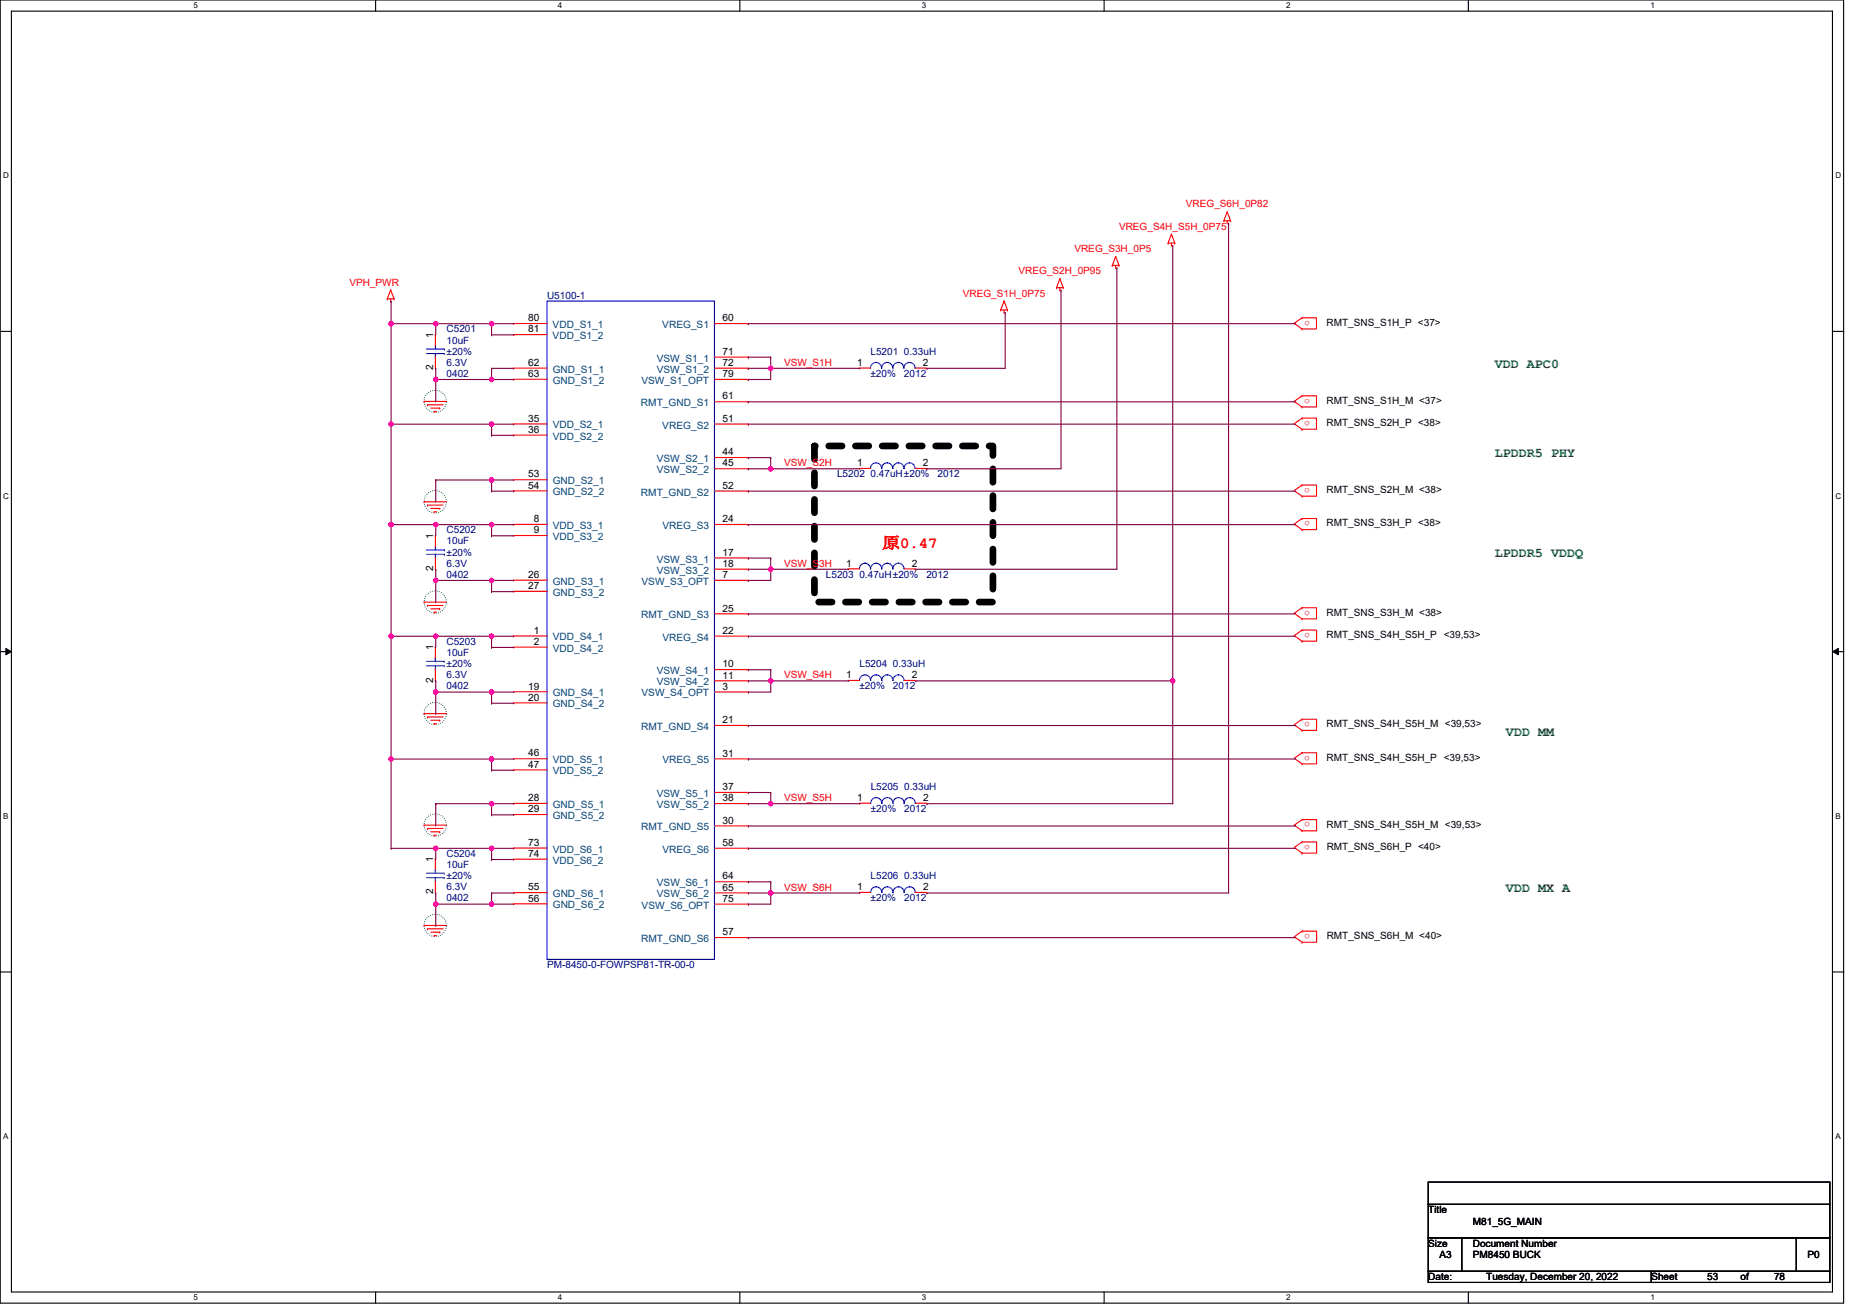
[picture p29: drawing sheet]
<svg xmlns="http://www.w3.org/2000/svg" width="297mm" height="210mm" viewBox="0 0 297 210" stroke-linecap="round" stroke-linejoin="round" font-family="sans-serif">
<defs><g id="words">
<text font-size="2.5" fill="#f00" x="140.6" y="87.5">原0.47</text>
<g font-size="2.1" fill="#008000">
<text x="238.3" y="58.7">VDD APC0</text>
<text x="238.3" y="72.9">LPDDR5 PHY</text>
<text x="238.3" y="88.9">LPDDR5 VDDQ</text>
<text x="240.1" y="117.4">VDD MM</text>
<text x="240.1" y="142.3">VDD MX A</text>
</g>
<g font-size="1.6" fill="#f00">
<text x="189.1" y="33.1">VREG_S6H_0P82</text>
<text x="171.3" y="40.2">VREG_S3H_0P5</text>
<text x="178.4" y="36.6">VREG_S4H_S5H_0P75</text>
<text x="55.7" y="45.5">VPH_PWR</text>
<text x="153.5" y="47.3">VREG_S1H_0P75</text>
<text x="162.4" y="43.8">VREG_S2H_0P95</text>
<text x="208.8" y="51.1" transform="rotate(180 208.8 51.1)">o</text>
<text x="125" y="58.4">VSW_S1H</text>
<text x="208.8" y="63.6" transform="rotate(180 208.8 63.6)">o</text>
<text x="208.8" y="67.1" transform="rotate(180 208.8 67.1)">o</text>
<text x="125" y="74.4">VSW_S2H</text>
<text x="208.8" y="77.8" transform="rotate(180 208.8 77.8)">o</text>
<text x="208.8" y="83.2" transform="rotate(180 208.8 83.2)">o</text>
<text x="125" y="90.4">VSW_S3H</text>
<text x="208.8" y="97.4" transform="rotate(180 208.8 97.4)">o</text>
<text x="208.8" y="100.9" transform="rotate(180 208.8 100.9)">o</text>
<text x="125" y="108.2">VSW_S4H</text>
<text x="208.8" y="115.2" transform="rotate(180 208.8 115.2)">o</text>
<text x="208.9" y="120.5" transform="rotate(180 208.9 120.5)">o</text>
<text x="125" y="127.8">VSW_S5H</text>
<text x="208.9" y="131.2" transform="rotate(180 208.9 131.2)">o</text>
<text x="208.9" y="134.7" transform="rotate(180 208.9 134.7)">o</text>
<text x="125" y="142">VSW_S6H</text>
<text x="208.9" y="149" transform="rotate(180 208.9 149)">o</text>
</g>
<g font-size="1.6" fill="#000080">
<text x="87.2" y="47.7">U5100-1</text>
<text x="71.2" y="53">C5201</text>
<text x="71.2" y="54.8">10uF</text>
<text x="71.2" y="58.4">6.3V</text>
<text x="71.2" y="56.6">±20%</text>
<text x="138.8" y="56.6">L5201 0.33uH</text>
<text x="71.2" y="60.1">0402</text>
<text x="138.8" y="60.1">±20%</text>
<text x="144.1" y="60.1">2012</text>
<text x="133.5" y="76.1">L5202 0.47uH±20%</text>
<text x="149.5" y="76.1">2012</text>
<text x="71.2" y="85.1">C5202</text>
<text x="71.2" y="86.8">10uF</text>
<text x="71.2" y="88.6">±20%</text>
<text x="71.2" y="92.2">0402</text>
<text x="71.2" y="90.4">6.3V</text>
<text x="131.7" y="92.2">L5203 0.47uH±20%</text>
<text x="147.7" y="92.2">2012</text>
<text x="71.2" y="102.8">C5203</text>
<text x="71.2" y="104.6">10uF</text>
<text x="71.2" y="106.4">±20%</text>
<text x="137" y="106.4">L5204 0.33uH</text>
<text x="71.2" y="109.9">0402</text>
<text x="71.2" y="108.2">6.3V</text>
<text x="137" y="110">±20%</text>
<text x="142.4" y="110">2012</text>
<text x="138.8" y="126">L5205 0.33uH</text>
<text x="138.8" y="129.5">±20%</text>
<text x="144.2" y="129.5">2012</text>
<text x="71.2" y="136.6">C5204</text>
<text x="71.2" y="138.4">10uF</text>
<text x="71.2" y="143.7">0402</text>
<text x="71.2" y="142">6.3V</text>
<text x="71.2" y="140.2">±20%</text>
<text x="138.8" y="140.2">L5206 0.33uH</text>
<text x="138.8" y="143.8">±20%</text>
<text x="144.2" y="143.8">2012</text>
<text x="87.2" y="154.5">PM-8450-0-FOWPSP81-TR-00-0</text>
</g>
<g font-size="1.6">
<text x="69.1" y="53.9" transform="rotate(-90 69.1 53.9)">1</text>
<text x="84.2" y="51.2">80</text>
<text x="84.2" y="53">81</text>
<text x="115.2" y="51.3">60</text>
<text x="211.5" y="51.9">RMT_SNS_S1H_P &lt;37&gt;</text>
<text x="69.1" y="59.1" transform="rotate(-90 69.1 59.1)">2</text>
<text x="84.2" y="58.4">62</text>
<text x="115.2" y="56.6">71</text>
<text x="115.2" y="58.4">72</text>
<text x="136.7" y="58.3">1</text>
<text x="147.2" y="58.3">2</text>
<text x="84.2" y="60.1">63</text>
<text x="115.2" y="60.2">79</text>
<text x="115.2" y="63.7">61</text>
<text x="211.5" y="64.4">RMT_SNS_S1H_M &lt;37&gt;</text>
<text x="84.2" y="67.3">35</text>
<text x="84.2" y="69">36</text>
<text x="115.2" y="67.3">51</text>
<text x="211.5" y="68">RMT_SNS_S2H_P &lt;38&gt;</text>
<text x="84.2" y="76.2">53</text>
<text x="84.2" y="77.9">54</text>
<text x="115.2" y="72.6">44</text>
<text x="115.2" y="74.4">45</text>
<text x="115.2" y="78">52</text>
<text x="136.7" y="74.4">1</text>
<text x="147.2" y="74.4">2</text>
<text x="85.1" y="83.3">8</text>
<text x="115.2" y="83.3">24</text>
<text x="211.5" y="78.6">RMT_SNS_S2H_M &lt;38&gt;</text>
<text x="211.5" y="84">RMT_SNS_S3H_P &lt;38&gt;</text>
<text x="69.1" y="85.9" transform="rotate(-90 69.1 85.9)">1</text>
<text x="85.1" y="85.1">9</text>
<text x="115.2" y="88.6">17</text>
<text x="69.1" y="91.1" transform="rotate(-90 69.1 91.1)">2</text>
<text x="84.2" y="92.2">26</text>
<text x="84.2" y="94">27</text>
<text x="115.2" y="90.4">18</text>
<text x="115.2" y="92.2">7</text>
<text x="134.9" y="90.4">1</text>
<text x="145.4" y="90.4">2</text>
<text x="85.1" y="101.1">1</text>
<text x="115.2" y="97.5">25</text>
<text x="115.2" y="101.1">22</text>
<text x="211.5" y="98.2">RMT_SNS_S3H_M &lt;38&gt;</text>
<text x="211.5" y="101.7">RMT_SNS_S4H_S5H_P &lt;39,53&gt;</text>
<text x="69.1" y="103.7" transform="rotate(-90 69.1 103.7)">1</text>
<text x="85.1" y="102.9">2</text>
<text x="115.2" y="106.4">10</text>
<text x="69.1" y="108.9" transform="rotate(-90 69.1 108.9)">2</text>
<text x="84.2" y="110">19</text>
<text x="84.2" y="111.8">20</text>
<text x="115.2" y="108.2">11</text>
<text x="115.2" y="110">3</text>
<text x="134.9" y="108.2">1</text>
<text x="145.4" y="108.2">2</text>
<text x="115.2" y="115.3">21</text>
<text x="211.5" y="116">RMT_SNS_S4H_S5H_M &lt;39,53&gt;</text>
<text x="84.2" y="120.7">46</text>
<text x="84.2" y="122.4">47</text>
<text x="115.2" y="120.7">31</text>
<text x="211.5" y="121.3">RMT_SNS_S4H_S5H_P &lt;39,53&gt;</text>
<text x="84.2" y="127.8">28</text>
<text x="84.2" y="129.6">29</text>
<text x="115.2" y="126">37</text>
<text x="115.2" y="127.8">38</text>
<text x="115.2" y="131.4">30</text>
<text x="136.7" y="127.7">1</text>
<text x="147.2" y="127.7">2</text>
<text x="211.5" y="132">RMT_SNS_S4H_S5H_M &lt;39,53&gt;</text>
<text x="69.1" y="137.5" transform="rotate(-90 69.1 137.5)">1</text>
<text x="84.2" y="134.9">73</text>
<text x="84.2" y="136.7">74</text>
<text x="115.2" y="134.9">58</text>
<text x="211.5" y="135.5">RMT_SNS_S6H_P &lt;40&gt;</text>
<text x="69.1" y="142.7" transform="rotate(-90 69.1 142.7)">2</text>
<text x="84.2" y="142">55</text>
<text x="84.2" y="143.8">56</text>
<text x="115.2" y="140.3">64</text>
<text x="115.2" y="142.1">65</text>
<text x="115.2" y="143.8">75</text>
<text x="136.7" y="142">1</text>
<text x="147.2" y="142">2</text>
<text x="115.2" y="149.2">57</text>
<text x="211.5" y="149.8">RMT_SNS_S6H_M &lt;40&gt;</text>
<text x="227.7" y="193.5">Title</text>
<text x="234.8" y="195.3">M81_5G_MAIN</text>
<text x="227.7" y="198.9">Size</text>
<text x="229.5" y="200.7">A3</text>
<text x="234.8" y="198.9">Document Number</text>
<text x="234.8" y="200.7">PM8450 BUCK</text>
<text x="288.2" y="200.7">P0</text>
<text x="227.7" y="204.2">Date:</text>
<text x="237" y="204.2">Tuesday, December 20, 2022</text>
<text x="263.3" y="204.2">Sheet</text>
<text x="272.2" y="204.2">53</text>
<text x="277.5" y="204.2">of</text>
<text x="282.9" y="204.2">78</text>
</g>
<g font-size="1.6" fill="#004080">
<text x="88.1" y="52.3">VDD_S1_1</text>
<text x="105.6" y="52.3">VREG_S1</text>
<text x="88.1" y="54.1">VDD_S1_2</text>
<text x="88.1" y="59.4">GND_S1_1</text>
<text x="104.7" y="57.7">VSW_S1_1</text>
<text x="104.7" y="59.5">VSW_S1_2</text>
<text x="88.1" y="61.2">GND_S1_2</text>
<text x="102.2" y="64.8">RMT_GND_S1</text>
<text x="102.3" y="61.2">VSW_S1_OPT</text>
<text x="88.1" y="68.3">VDD_S2_1</text>
<text x="88.1" y="70.1">VDD_S2_2</text>
<text x="105.6" y="68.4">VREG_S2</text>
<text x="88.1" y="77.2">GND_S2_1</text>
<text x="104.7" y="73.7">VSW_S2_1</text>
<text x="104.7" y="75.5">VSW_S2_2</text>
<text x="88.1" y="79">GND_S2_2</text>
<text x="102.2" y="79">RMT_GND_S2</text>
<text x="88.1" y="84.4">VDD_S3_1</text>
<text x="88.1" y="86.1">VDD_S3_2</text>
<text x="104.7" y="89.7">VSW_S3_1</text>
<text x="105.6" y="84.4">VREG_S3</text>
<text x="88.1" y="93.3">GND_S3_1</text>
<text x="88.1" y="95">GND_S3_2</text>
<text x="102.3" y="93.3">VSW_S3_OPT</text>
<text x="104.7" y="91.5">VSW_S3_2</text>
<text x="102.2" y="98.6">RMT_GND_S3</text>
<text x="88.1" y="102.2">VDD_S4_1</text>
<text x="88.1" y="103.9">VDD_S4_2</text>
<text x="104.7" y="107.5">VSW_S4_1</text>
<text x="105.6" y="102.2">VREG_S4</text>
<text x="88.1" y="111.1">GND_S4_1</text>
<text x="88.1" y="112.8">GND_S4_2</text>
<text x="102.3" y="111.1">VSW_S4_OPT</text>
<text x="104.7" y="109.3">VSW_S4_2</text>
<text x="102.2" y="116.4">RMT_GND_S4</text>
<text x="88.1" y="121.7">VDD_S5_1</text>
<text x="88.1" y="123.5">VDD_S5_2</text>
<text x="105.6" y="121.8">VREG_S5</text>
<text x="88.1" y="128.9">GND_S5_1</text>
<text x="88.1" y="130.6">GND_S5_2</text>
<text x="104.7" y="127.1">VSW_S5_1</text>
<text x="104.7" y="128.9">VSW_S5_2</text>
<text x="88.1" y="136">VDD_S6_1</text>
<text x="88.1" y="137.8">VDD_S6_2</text>
<text x="102.2" y="132.5">RMT_GND_S5</text>
<text x="105.6" y="136">VREG_S6</text>
<text x="88.1" y="143.1">GND_S6_1</text>
<text x="104.7" y="141.4">VSW_S6_1</text>
<text x="104.7" y="143.1">VSW_S6_2</text>
<text x="88.1" y="144.9">GND_S6_2</text>
<text x="102.3" y="144.9">VSW_S6_OPT</text>
<text x="102.2" y="150.3">RMT_GND_S6</text>
</g>
<g font-size="1.3">
<text x="30.9" y="1.3">5</text>
<text x="88.9" y="1.3">4</text>
<text x="147" y="1.3">3</text>
<text x="205.1" y="1.3">2</text>
<text x="263.2" y="1.3">1</text>
<text x=".5" y="28.5">D</text>
<text x="292.6" y="28.5">D</text>
<text x=".5" y="79.5">C</text>
<text x="292.7" y="79.5">C</text>
<text x=".5" y="130.6">B</text>
<text x="292.7" y="130.6">B</text>
<text x=".5" y="181.7">A</text>
<text x="292.7" y="181.7">A</text>
<text x="30.9" y="207.4">5</text>
<text x="88.9" y="207.4">4</text>
<text x="147" y="207.4">3</text>
<text x="205.1" y="207.4">2</text>
<text x="263.2" y="207.4">1</text>
</g>
</g></defs>
<path d="M0 0h293.9v207.9h-293.9zM1.8 1.8h290.4v204.3h-290.4z" fill="none" stroke="#000" stroke-width=".18"/>
<g fill="#fff">
<path d="M30.9 .2h.7v1.4h-.7z"/>
<path d="M30.9 206.3h.7v1.4h-.7z"/>
</g>
<path d="M59.9 0v1.8M59.9 206.1v1.8" fill="none" stroke="#000" stroke-width=".18"/>
<g fill="#fff">
<path d="M88.9 .2h.7v1.4h-.7z"/>
<path d="M88.9 206.3h.7v1.4h-.7z"/>
</g>
<path d="M118 0v1.8M118 206.1v1.8" fill="none" stroke="#000" stroke-width=".18"/>
<g fill="#fff">
<path d="M147 .2h.7v1.4h-.7z"/>
<path d="M147 206.3h.7v1.4h-.7z"/>
</g>
<path d="M176 0v1.8M176 206.1v1.8" fill="none" stroke="#000" stroke-width=".18"/>
<g fill="#fff">
<path d="M205.1 .2h.7v1.4h-.7z"/>
<path d="M205.1 206.3h.7v1.4h-.7z"/>
</g>
<path d="M234.1 0v1.8M234.1 206.1v1.8" fill="none" stroke="#000" stroke-width=".18"/>
<g fill="#fff">
<path d="M263.2 .2h.7v1.4h-.7z"/>
<path d="M263.2 206.3h.7v1.4h-.7z"/>
<path d="M.5 27.3h.9v1.4h-.9z"/>
<path d="M292.6 27.3h1v1.4h-1z"/>
<path d="M.5 78.4h.9v1.4h-.9z"/>
<path d="M292.7 78.4h.9v1.4h-.9z"/>
</g>
<path d="M0 52.9h1.8M292.2 52.9h1.8" fill="none" stroke="#000" stroke-width=".18"/>
<g fill="#fff">
<path d="M.5 129.5h.8v1.4h-.8z"/>
<path d="M292.7 129.5h.8v1.4h-.8z"/>
</g>
<path d="M0 103.9h1.8M292.2 103.9h1.8" fill="none" stroke="#000" stroke-width=".18"/>
<path d="M.9 103.4l.9 .5-.9 .5zM292.2 103.9l.9-.5v1z" fill="#000"/>
<path d="M.9 103.4l.9 .5-.9 .5zM292.2 103.9l.9-.5v1z" fill="none" stroke="#000" stroke-width=".16"/>
<g fill="#fff">
<path d="M.5 180.6h.8v1.4h-.8z"/>
<path d="M292.7 180.6h.8v1.4h-.8z"/>
</g>
<g fill="none" stroke="#000" stroke-width=".18">
<path d="M0 155h1.8M292.2 155h1.8M227.7 188.5h64v3.6h-64zM227.7 192.1h64v5.3h-64zM227.7 197.4h5.3v5.4h-5.3zM227.7 197.4h5.4v5.4h-5.4zM227.7 188.5h64.1v3.6h-64.1zM227.7 192.1h64.1v5.3h-64.1zM233.1 197.4h53.3v5.4h-53.3zM286.4 197.4h5.3v5.4h-5.3zM286.4 197.4h5.4v5.4h-5.4zM227.7 202.8h35.6v1.8h-35.6z"/>
<path d="M263.3 202.8h28.4v1.8h-28.4zM263.3 202.8h28.5v1.8h-28.5z"/>
</g>
<g fill="none" stroke="#008000" stroke-width=".18" stroke-dasharray="0 .4">
<circle cx="69.4" cy="64" r="1.78"/>
<circle cx="69.4" cy="96" r="1.78"/>
<circle cx="69.4" cy="80" r="1.78"/>
<circle cx="69.4" cy="113.8" r="1.78"/>
<circle cx="69.4" cy="131.6" r="1.78"/>
<circle cx="69.4" cy="147.6" r="1.78"/>
</g>
<path d="M129.9 71.1h28.4v24.9h-28.4z" fill="none" stroke="#000" stroke-width="1.1" stroke-dasharray="2.1 2.1"/>
<g fill="none" stroke="#f00" stroke-width=".18">
<path d="M186.2 38.8h.1M186.2 38.8h1.1M186.8 39.1h.1M186.8 37.3h.1M186.8 38.8v.3M186.8 37.3l.5 1.5M186.8 37.3l-.6 1.5M187.3 38.8h.1M195.1 35.2h.1M195.1 35.2h1.1M195.7 35.6h.1M195.7 33.8h.1"/>
<path d="M195.7 35.2v.4M195.7 33.8l.5 1.4M195.7 33.8l-.6 1.4M196.2 35.2h.1M61.7 47.7h.1M61.7 47.7h1.1M62.3 48h.1M62.3 46.2h.1M62.3 47.7v.3M62.3 46.2l.5 1.5M62.3 46.2l-.6 1.5M62.8 47.7h.1"/>
<path d="M69.4 53.4h.1M69.4 53.4v1.7M69.4 58.7h.1M69.4 56.9v1.8M81.9 51.6h.1M81.9 51.6h5.3M81.9 53.4h.1M81.9 53.4h5.3M81.9 58.7h.1M81.9 58.7h5.3M113.9 51.6h5.4M113.9 57h5.4"/>
<path d="M113.9 58.7h5.4M119.3 51.6h.1M119.3 57h.1M119.3 58.7h.1M137 58.7h.1M137 58.7h1.8M145.9 58.7h1.8M147.7 58.7h.1M159.6 49.4h.1M159.6 49.4h1M160.1 49.8h.1M160.1 48h.1"/>
<path d="M160.1 49.4v.4M160.1 48l.5 1.4M160.1 48l-.5 1.4M160.6 49.4h.1M168.4 45.9h.1M168.4 45.9h1.1M169 46.2h.1M169 44.5h.1M169 45.9v.3M169 44.5l.5 1.4M169 44.5l-.6 1.4M169.5 45.9h.1"/>
<path d="M177.3 42.3h.1M177.3 42.3h1.1M177.9 42.7h.1M177.9 40.9h.1M177.9 42.3v.4M177.9 40.9l.5 1.4M177.9 40.9l-.6 1.4M178.4 42.3h.1M207.6 52.5h.1M207.6 50.7h.1M207.6 50.7h2.3v1.8h-2.3M207.6 50.7l-1.3 .9 1.3 .9"/>
<path d="M67.6 64h.1M67.6 64h3.6M68.2 64.6h.1M68.2 64.6h2.4M68.7 65.1h1.4M69.2 65.6h.1M69.2 65.6h.4M70.1 65.1h.1M81.9 60.5h.1M81.9 60.5h5.3M81.9 67.6h.1M81.9 67.6h5.3"/>
<path d="M81.9 69.4h.1M81.9 69.4h5.3M81.9 76.5h.1M81.9 76.5h5.3M81.9 78.3h.1M81.9 78.3h5.3M113.9 60.5h5.4M114 64.1h5.3M114 67.6h5.3M114 73h5.3M114 74.8h5.3M114 78.3h5.3"/>
<path d="M119.3 60.5h.1M119.3 64.1h.1M119.3 67.6h.1M119.3 73h.1M119.3 74.8h.1M119.3 78.3h.1M137 74.7h.1M137 74.7h1.8M145.9 74.7h1.8M147.7 74.7h.1M207.6 64.9h.1M207.6 63.1h.1"/>
<path d="M207.6 63.1h2.3v1.8h-2.3M207.6 63.1l-1.3 .9 1.3 .9M207.6 68.5h.1M207.6 66.7h.1M207.6 66.7h2.3v1.8h-2.3M207.6 66.7l-1.3 .9 1.3 .9M207.6 79.1h.1M207.6 77.4h.1M207.6 77.4h2.3v1.7h-2.3M207.6 77.4l-1.3 .9 1.3 .8M67.6 80h.1M67.6 96h.1"/>
<path d="M67.6 80h3.6M67.6 96h3.6M68.2 80.6h.1M68.2 96.6h.1M68.2 80.6h2.4M68.2 96.6h2.4M68.7 81.1h1.4M68.7 97.1h1.4M69.2 81.6h.1M69.2 97.6h.1M69.2 81.6h.4M69.2 97.6h.4"/>
<path d="M69.4 85.4h.1M69.4 85.4v1.8M69.4 90.7h.1M69.4 89v1.7M70.1 81.1h.1M70.1 97.1h.1M81.9 83.6h.1M81.9 83.6h5.3M81.9 85.4h.1M81.9 85.4h5.3M81.9 92.5h.1M81.9 92.5h5.3"/>
<path d="M81.9 94.3h.1M81.9 94.3h5.3M114 83.7h5.3M114 89h5.3M114 90.8h5.3M114 92.6h5.3M114 97.9h5.3M119.3 83.7h.1M119.3 89h.1M119.3 90.8h.1M119.3 92.6h.1M119.3 97.9h.1"/>
<path d="M135.2 90.7h.1M135.2 90.7h1.8M144.1 90.7h1.8M145.9 90.7h.1M207.6 84.5h.1M207.6 82.7h.1M207.6 82.7h2.3v1.8h-2.3M207.6 82.7l-1.2 .9 1.2 .9M207.6 98.7h.1M207.6 96.9h.1M207.6 96.9h2.3v1.8h-2.3M207.6 96.9l-1.2 .9 1.2 .9"/>
<path d="M67.6 113.8h.1M67.6 113.8h3.6M68.2 114.4h.1M68.2 114.4h2.4M68.7 114.9h1.4M69.2 115.4h.1M69.2 115.4h.4M69.4 103.2h.1M69.4 103.2v1.8M69.4 108.5h.1M69.4 106.7v1.8M70.1 114.9h.1"/>
<path d="M81.9 101.4h.1M81.9 101.4h5.3M81.9 103.2h.1M81.9 103.2h5.3M81.9 110.3h.1M81.9 110.3h5.3M81.9 112.1h.1M81.9 112.1h5.3M114 101.5h5.3M114 106.8h5.3M114 108.6h5.3M114 110.4h5.3"/>
<path d="M114 115.7h5.3M119.3 101.5h.1M119.3 106.8h.1M119.3 108.6h.1M119.3 110.4h.1M119.3 115.7h.1M135.3 108.5h.1M135.3 108.5h1.7M144.2 108.5h1.7M145.9 108.5h.1M207.6 102.3h.1M207.6 100.5h.1"/>
<path d="M207.6 100.5h2.3v1.8h-2.3M207.6 100.5l-1.2 .9 1.2 .9M207.6 116.5h.1M207.6 114.7h.1M207.6 114.7h2.3v1.8h-2.3M207.6 114.7l-1.2 .9 1.2 .9M67.6 131.6h.1M67.6 131.6h3.6M68.2 132.1h.1M68.2 132.1h2.4M68.7 132.7h1.4M69.2 133.2h.1"/>
<path d="M69.2 133.2h.4M69.4 137h.1M69.4 137v1.7M70.1 132.7h.1M81.9 121h.1M81.9 121h5.3M81.9 122.8h.1M81.9 122.8h5.3M81.9 128.1h.1M81.9 128.1h5.3M81.9 129.9h.1M81.9 129.9h5.3"/>
<path d="M81.9 135.3h.1M81.9 135.3h5.3M81.9 137h.1M81.9 137h5.3M114 121h5.3M114 126.4h5.3M114 128.2h5.3M114 131.7h5.3M114 135.3h5.3M119.3 121h.1M119.3 126.4h.1M119.3 128.2h.1"/>
<path d="M119.3 131.7h.1M119.3 135.3h.1M137 128.1h.1M137 128.1h1.8M145.9 128.1h1.8M147.7 128.1h.1M207.6 121.8h.1M207.6 120.1h.1M207.6 120.1h2.3v1.7h-2.3M207.6 120.1l-1.2 .8 1.2 .9M207.6 132.5h.1M207.6 130.7h.1"/>
<path d="M207.6 130.7h2.3v1.8h-2.3M207.6 130.7l-1.2 .9 1.2 .9M207.6 136.1h.1M207.6 134.3h.1M207.6 134.3h2.3v1.8h-2.3M207.6 134.3l-1.2 .9 1.2 .9M67.6 147.6h.1M67.6 147.6h3.6M68.2 148.2h.1M68.2 148.2h2.4M68.7 148.7h1.4M69.2 149.2h.1"/>
<path d="M69.2 149.2h.4M69.4 142.3h.1M69.4 140.5v1.8M70.1 148.7h.1M81.9 142.4h.1M81.9 142.4h5.3M81.9 144.2h.1M81.9 144.2h5.3M114 140.6h5.3M114 142.4h5.3M114 144.2h5.3M114 149.5h5.3"/>
<path d="M119.3 140.6h.1M119.3 142.4h.1M119.3 144.2h.1M119.3 149.5h.1M137 142.3h.1M137 142.3h1.8M145.9 142.3h1.8M147.7 142.3h.1M207.6 150.3h.1M207.6 148.5h.1M207.6 148.5h2.3v1.8h-2.3M207.6 148.5l-1.2 .9 1.2 .9"/>
</g>
<g fill="none" stroke="#00f" stroke-width=".18">
<path d="M68 55.7h2.8M68 56.4h2.8M69.4 55.1h.1M69.4 56.9h.1M69.4 55.1v.6M69.4 56.4v.5M70.8 55.7h.1M70.8 56.4h.1M87.2 48h26.7v105h-26.7zM138.8 58.7a.88 .88 0 0 1 .9-.9 .88 .88 0 0 1 .9 .9M140.6 58.7a.88 .88 0 0 1 .9-.9 .88 .88 0 0 1 .8 .9 .88 .88 0 0 1 .9-.9 .88 .88 0 0 1 .9 .9 .88 .88 0 0 1 .9-.9 .88 .88 0 0 1 .9 .9M138.8 74.7a.88 .88 0 0 1 .9-.9 .88 .88 0 0 1 .9 .9 .88 .88 0 0 1 .9-.9 .88 .88 0 0 1 .8 .9h.1a.88 .88 0 0 1 .8-.9 .88 .88 0 0 1 .9 .9 .88 .88 0 0 1 .9-.9 .88 .88 0 0 1 .9 .9"/>
<path d="M68 87.7h2.8M68 88.4h2.8M69.4 87.2h.1M69.4 89h.1M69.4 87.2v.5M69.4 88.4v.6M70.8 87.7h.1M70.8 88.4h.1M137 90.7a.88 .88 0 0 1 .9-.9 .88 .88 0 0 1 .9 .9 .88 .88 0 0 1 .9-.9 .88 .88 0 0 1 .9 .9 .88 .88 0 0 1 .9-.9 .88 .88 0 0 1 .9 .9M142.4 90.7a.88 .88 0 0 1 .9-.9 .88 .88 0 0 1 .8 .9M68 105.5h2.8M68 106.2h2.8"/>
<path d="M69.4 105h.1M69.4 106.7h.1M69.4 105v.5M69.4 106.2v.5M70.8 105.5h.1M70.8 106.2h.1M137 108.5a.88 .88 0 0 1 .9-.9 .88 .88 0 0 1 .9 .9 .88 .88 0 0 1 .9-.9 .88 .88 0 0 1 .9 .9 .88 .88 0 0 1 .9-.9 .88 .88 0 0 1 .9 .9 .88 .88 0 0 1 .9-.9 .88 .88 0 0 1 .8 .9M68 139.3h2.8M68 140h2.8M69.4 138.7h.1M69.4 138.7v.6M69.4 140v.5"/>
<path d="M70.8 139.3h.1M70.8 140h.1M138.8 128.1a.88 .88 0 0 1 .9-.9 .88 .88 0 0 1 .9 .9 .88 .88 0 0 1 .9-.9 .88 .88 0 0 1 .9 .9 .88 .88 0 0 1 .9-.9 .88 .88 0 0 1 .9 .9M144.2 128.1a.88 .88 0 0 1 .9-.9h-.1a.88 .88 0 0 1 .9 .9M69.4 140.5h.1M138.8 142.3a.88 .88 0 0 1 .9-.9 .88 .88 0 0 1 .9 .9 .88 .88 0 0 1 .9-.9 .88 .88 0 0 1 .9 .9 .88 .88 0 0 1 .9-.9 .88 .88 0 0 1 .8 .9M144.2 142.3a.88 .88 0 0 1 .8-.9 .88 .88 0 0 1 .9 .9"/>
</g>
<path d="M119.3 51.6h.1M119.3 57h.1M119.3 58.8h.1M119.3 51.6h87.3M119.3 57h3.6M119.3 58.8h17.8M122.9 57h.1M122.9 58.8h.1M122.9 57v3.5h-3.6M119.3 60.5h.1" fill="none" stroke="#800040" stroke-width=".18"/>
<circle cx="122.9" cy="58.7" r=".35" fill="#f0f"/>
<circle cx="122.9" cy="58.7" r=".35" fill="none" stroke="#f0f" stroke-width=".18"/>
<g fill="none" stroke="#800040" stroke-width=".18">
<path d="M147.8 58.8h.1M160.3 49.8h.1M160.3 49.8v9h-12.5M169.2 46.3h.1M169.2 46.3v28.5h-21.4M119.3 64.1h.1M119.3 67.7h.1M119.3 73h.1M119.3 74.8h.1M119.3 64.1h87.3M119.3 67.7h87.3M119.3 73h3.6"/>
<path d="M119.3 74.8h17.8M122.9 74.8h.1M147.8 74.8h.1"/>
</g>
<circle cx="122.9" cy="74.8" r=".35" fill="#f0f"/>
<circle cx="122.9" cy="74.8" r=".35" fill="none" stroke="#f0f" stroke-width=".18"/>
<g fill="none" stroke="#800040" stroke-width=".18">
<path d="M119.3 78.3h.1M119.3 78.3h87.3M122.9 73h.1M122.9 73v1.8M119.3 83.7h.1M119.3 89h.1M119.3 92.6h.1M119.3 90.8h.1M119.3 83.7h87.3M119.3 89h3.6M119.3 92.6h3.6M119.3 90.8h16"/>
<path d="M122.9 89h.1M122.9 90.8h.1M122.9 89v1.8"/>
</g>
<circle cx="122.9" cy="90.8" r=".35" fill="#f0f"/>
<circle cx="122.9" cy="90.8" r=".35" fill="none" stroke="#f0f" stroke-width=".18"/>
<g fill="none" stroke="#800040" stroke-width=".18">
<path d="M178.1 42.7h.1M178.1 42.7v48.1h-32.1M119.3 97.9h.1M119.3 97.9h87.3M122.9 90.8h.1M122.9 90.8v1.8M146 90.8h.1M119.3 101.5h.1M119.3 106.8h.1M119.3 108.6h.1M119.3 101.5h87.3M119.3 106.8h3.6"/>
<path d="M119.3 108.6h16M122.9 106.8h.1M122.9 108.6h.1M122.9 106.8v3.6"/>
</g>
<circle cx="122.9" cy="108.6" r=".35" fill="#f0f"/>
<circle cx="122.9" cy="108.6" r=".35" fill="none" stroke="#f0f" stroke-width=".18"/>
<path d="M187 39.2h.1M187 39.2v69.4M119.3 110.4h.1M119.3 110.4h3.6" fill="none" stroke="#800040" stroke-width=".18"/>
<circle cx="187" cy="108.6" r=".35" fill="#f0f"/>
<circle cx="187" cy="108.6" r=".35" fill="none" stroke="#f0f" stroke-width=".18"/>
<g fill="none" stroke="#800040" stroke-width=".18">
<path d="M119.3 115.7h.1M119.3 115.7h87.3M146 108.6h.1M146 108.6h41M119.3 121.1h.1M119.3 131.7h.1M119.3 135.3h.1M119.3 126.4h.1M119.3 128.2h.1M119.3 121.1h87.3M119.3 131.7h87.3M119.3 135.3h87.3"/>
<path d="M119.3 126.4h3.6M119.3 128.2h17.8M122.9 126.4h.1M122.9 128.2h.1M122.9 126.4v1.8M119.3 149.6h.1M119.3 149.6h87.3"/>
</g>
<circle cx="122.9" cy="128.2" r=".35" fill="#f0f"/>
<circle cx="122.9" cy="128.2" r=".35" fill="none" stroke="#f0f" stroke-width=".18"/>
<path d="M119.3 140.7h.1M119.3 142.4h.1M119.3 140.7h3.6M119.3 142.4h17.8M122.9 140.7h.1M122.9 142.4h.1M122.9 140.7v3.5" fill="none" stroke="#800040" stroke-width=".18"/>
<circle cx="122.9" cy="142.4" r=".35" fill="#f0f"/>
<circle cx="122.9" cy="142.4" r=".35" fill="none" stroke="#f0f" stroke-width=".18"/>
<g fill="none" stroke="#800040" stroke-width=".18">
<path d="M195.9 35.6h.1M195.9 35.6v106.8h-48.1M78.4 51.6h.1M78.4 53.4h.1M78.4 58.8h.1M78.4 51.6h3.5M78.4 51.6v1.8M78.4 58.8v1.7M78.4 53.4h3.5M78.4 58.8h3.5M78.4 60.5h.1M78.4 67.7h.1"/>
<path d="M78.4 69.4h.1M78.4 76.6h.1M78.4 78.3h.1M78.4 67.7v1.7M78.4 76.6v1.7M78.4 60.5h3.5M78.4 67.7h3.5M78.4 69.4h3.5M78.4 76.6h3.5M78.4 78.3h3.5M69.5 92.6h.1M69.5 92.6h8.9"/>
<path d="M78.4 83.7h.1M78.4 85.5h.1M78.4 83.7v1.8M78.4 83.7h3.5M78.4 85.5h3.5M187 108.6h.1M187 108.6v19.6h-39.2M147.8 128.2h.1M119.3 144.2h.1M119.3 144.2h3.6M147.8 142.4h.1"/>
</g>
<circle cx="78.4" cy="92.6" r=".35" fill="#f0f"/>
<circle cx="78.4" cy="92.6" r=".35" fill="none" stroke="#f0f" stroke-width=".18"/>
<circle cx="69.5" cy="92.6" r=".35" fill="#f0f"/>
<circle cx="69.5" cy="92.6" r=".35" fill="none" stroke="#f0f" stroke-width=".18"/>
<g fill="none" stroke="#800040" stroke-width=".18">
<path d="M69.5 51.6h.1M69.5 51.6h8.9M78.4 101.5h.1M78.4 103.3h.1M78.4 110.4h.1M78.4 112.2h.1M78.4 101.5h3.5M78.4 101.5v1.8M78.4 110.4v1.8M78.4 103.3h3.5M78.4 110.4h3.5M78.4 112.2h3.5"/>
<path d="M78.4 121.1h.1M78.4 122.8h.1M78.4 128.2h.1M78.4 130h.1M78.4 135.3h.1M78.4 137.1h.1M78.4 121.1v1.7M78.4 128.2v1.8M78.4 135.3v1.8M78.4 121.1h3.5M78.4 122.8h3.5M78.4 128.2h3.5"/>
<path d="M78.4 130h3.5M78.4 135.3h3.5M78.4 137.1h3.5M78.4 142.4h.1M78.4 144.2h.1M78.4 142.4v1.8M78.4 142.4h3.5M78.4 144.2h3.5"/>
</g>
<circle cx="78.4" cy="51.6" r=".35" fill="#f0f"/>
<circle cx="78.4" cy="51.6" r=".35" fill="none" stroke="#f0f" stroke-width=".18"/>
<circle cx="69.5" cy="51.6" r=".35" fill="#f0f"/>
<circle cx="69.5" cy="51.6" r=".35" fill="none" stroke="#f0f" stroke-width=".18"/>
<path d="M69.5 51.6h.1M69.5 51.6v1.8M69.5 60.5h.1M69.5 60.5h8.9" fill="none" stroke="#800040" stroke-width=".18"/>
<circle cx="78.4" cy="60.5" r=".35" fill="#f0f"/>
<circle cx="78.4" cy="60.5" r=".35" fill="none" stroke="#f0f" stroke-width=".18"/>
<circle cx="69.5" cy="60.5" r=".35" fill="#f0f"/>
<circle cx="69.5" cy="60.5" r=".35" fill="none" stroke="#f0f" stroke-width=".18"/>
<path d="M62.4 48.1h.1M62.4 51.6h.1M62.4 48.1v19.6M62.4 51.6h7.1M69.5 58.8h.1M69.5 58.8v1.7" fill="none" stroke="#800040" stroke-width=".18"/>
<circle cx="62.4" cy="51.6" r=".35" fill="#f0f"/>
<circle cx="62.4" cy="51.6" r=".35" fill="none" stroke="#f0f" stroke-width=".18"/>
<path d="M62.4 67.7h.1M62.4 67.7h16" fill="none" stroke="#800040" stroke-width=".18"/>
<circle cx="78.4" cy="67.7" r=".35" fill="#f0f"/>
<circle cx="78.4" cy="67.7" r=".35" fill="none" stroke="#f0f" stroke-width=".18"/>
<circle cx="62.4" cy="67.7" r=".35" fill="#f0f"/>
<circle cx="62.4" cy="67.7" r=".35" fill="none" stroke="#f0f" stroke-width=".18"/>
<path d="M62.4 67.7h.1M62.4 67.7v16" fill="none" stroke="#800040" stroke-width=".18"/>
<circle cx="62.4" cy="83.7" r=".35" fill="#f0f"/>
<circle cx="62.4" cy="83.7" r=".35" fill="none" stroke="#f0f" stroke-width=".18"/>
<path d="M62.4 83.7h.1M62.4 83.7h7.1M62.4 83.7v37.4M62.4 101.5h.1M62.4 101.5h7.1" fill="none" stroke="#800040" stroke-width=".18"/>
<circle cx="62.4" cy="121.1" r=".35" fill="#f0f"/>
<circle cx="62.4" cy="121.1" r=".35" fill="none" stroke="#f0f" stroke-width=".18"/>
<circle cx="62.4" cy="101.5" r=".35" fill="#f0f"/>
<circle cx="62.4" cy="101.5" r=".35" fill="none" stroke="#f0f" stroke-width=".18"/>
<path d="M62.4 121.1h.1M62.4 121.1h16" fill="none" stroke="#800040" stroke-width=".18"/>
<circle cx="78.4" cy="121.1" r=".35" fill="#f0f"/>
<circle cx="78.4" cy="121.1" r=".35" fill="none" stroke="#f0f" stroke-width=".18"/>
<path d="M69.5 60.5h.1M69.5 76.6h.1M69.5 60.5v3.6M69.5 76.6v3.5M69.5 76.6h8.9M62.4 121.1h.1M62.4 135.3h.1M62.4 121.1v14.2M62.4 135.3h7.1" fill="none" stroke="#800040" stroke-width=".18"/>
<circle cx="78.4" cy="76.6" r=".35" fill="#f0f"/>
<circle cx="78.4" cy="76.6" r=".35" fill="none" stroke="#f0f" stroke-width=".18"/>
<path d="M69.5 83.7h.1M69.5 83.7v1.8M69.5 83.7h8.9" fill="none" stroke="#800040" stroke-width=".18"/>
<circle cx="78.4" cy="83.7" r=".35" fill="#f0f"/>
<circle cx="78.4" cy="83.7" r=".35" fill="none" stroke="#f0f" stroke-width=".18"/>
<circle cx="69.5" cy="83.7" r=".35" fill="#f0f"/>
<circle cx="69.5" cy="83.7" r=".35" fill="none" stroke="#f0f" stroke-width=".18"/>
<path d="M69.5 90.8h.1M69.5 92.6h.1M69.5 90.8v5.3M78.4 94.4h.1M78.4 92.6h.1M78.4 94.4h3.5M78.4 92.6v1.8M78.4 92.6h3.5M69.5 108.6h.1M69.5 110.4h.1M69.5 108.6v1.8M69.5 110.4h8.9" fill="none" stroke="#800040" stroke-width=".18"/>
<circle cx="78.4" cy="110.4" r=".35" fill="#f0f"/>
<circle cx="78.4" cy="110.4" r=".35" fill="none" stroke="#f0f" stroke-width=".18"/>
<circle cx="69.5" cy="110.4" r=".35" fill="#f0f"/>
<circle cx="69.5" cy="110.4" r=".35" fill="none" stroke="#f0f" stroke-width=".18"/>
<path d="M69.5 110.4h.1M69.5 101.5h.1M69.5 101.5v1.8M69.5 110.4v3.5M69.5 101.5h8.9" fill="none" stroke="#800040" stroke-width=".18"/>
<circle cx="78.4" cy="101.5" r=".35" fill="#f0f"/>
<circle cx="78.4" cy="101.5" r=".35" fill="none" stroke="#f0f" stroke-width=".18"/>
<circle cx="69.5" cy="101.5" r=".35" fill="#f0f"/>
<circle cx="69.5" cy="101.5" r=".35" fill="none" stroke="#f0f" stroke-width=".18"/>
<path d="M69.5 128.2h.1M69.5 128.2v3.6M69.5 128.2h8.9" fill="none" stroke="#800040" stroke-width=".18"/>
<circle cx="78.4" cy="128.2" r=".35" fill="#f0f"/>
<circle cx="78.4" cy="128.2" r=".35" fill="none" stroke="#f0f" stroke-width=".18"/>
<path d="M69.5 142.4h.1M69.5 144.2h.1M69.5 142.4v1.8M69.5 144.2h8.9" fill="none" stroke="#800040" stroke-width=".18"/>
<circle cx="78.4" cy="144.2" r=".35" fill="#f0f"/>
<circle cx="78.4" cy="144.2" r=".35" fill="none" stroke="#f0f" stroke-width=".18"/>
<circle cx="69.5" cy="144.2" r=".35" fill="#f0f"/>
<circle cx="69.5" cy="144.2" r=".35" fill="none" stroke="#f0f" stroke-width=".18"/>
<path d="M69.5 135.3h.1M69.5 135.3v1.8M69.5 135.3h8.9M69.5 144.2h.1M69.5 144.2v3.6" fill="none" stroke="#800040" stroke-width=".18"/>
<circle cx="78.4" cy="135.3" r=".35" fill="#f0f"/>
<circle cx="78.4" cy="135.3" r=".35" fill="none" stroke="#f0f" stroke-width=".18"/>
<circle cx="69.5" cy="135.3" r=".35" fill="#f0f"/>
<circle cx="69.5" cy="135.3" r=".35" fill="none" stroke="#f0f" stroke-width=".18"/>
<circle cx="122.9" cy="58.7" r=".35" fill="#f0f"/>
<circle cx="122.9" cy="58.7" r=".35" fill="none" stroke="#f0f" stroke-width=".18"/>
<circle cx="122.9" cy="74.8" r=".35" fill="#f0f"/>
<circle cx="122.9" cy="74.8" r=".35" fill="none" stroke="#f0f" stroke-width=".18"/>
<circle cx="122.9" cy="90.8" r=".35" fill="#f0f"/>
<circle cx="122.9" cy="90.8" r=".35" fill="none" stroke="#f0f" stroke-width=".18"/>
<circle cx="122.9" cy="108.6" r=".35" fill="#f0f"/>
<circle cx="122.9" cy="108.6" r=".35" fill="none" stroke="#f0f" stroke-width=".18"/>
<circle cx="187" cy="108.6" r=".35" fill="#f0f"/>
<circle cx="187" cy="108.6" r=".35" fill="none" stroke="#f0f" stroke-width=".18"/>
<circle cx="122.9" cy="128.2" r=".35" fill="#f0f"/>
<circle cx="122.9" cy="128.2" r=".35" fill="none" stroke="#f0f" stroke-width=".18"/>
<circle cx="122.9" cy="142.4" r=".35" fill="#f0f"/>
<circle cx="122.9" cy="142.4" r=".35" fill="none" stroke="#f0f" stroke-width=".18"/>
<circle cx="78.4" cy="92.6" r=".35" fill="#f0f"/>
<circle cx="78.4" cy="92.6" r=".35" fill="none" stroke="#f0f" stroke-width=".18"/>
<circle cx="69.5" cy="92.6" r=".35" fill="#f0f"/>
<circle cx="69.5" cy="92.6" r=".35" fill="none" stroke="#f0f" stroke-width=".18"/>
<circle cx="78.4" cy="51.6" r=".35" fill="#f0f"/>
<circle cx="78.4" cy="51.6" r=".35" fill="none" stroke="#f0f" stroke-width=".18"/>
<circle cx="69.5" cy="51.6" r=".35" fill="#f0f"/>
<circle cx="69.5" cy="51.6" r=".35" fill="none" stroke="#f0f" stroke-width=".18"/>
<circle cx="78.4" cy="60.5" r=".35" fill="#f0f"/>
<circle cx="78.4" cy="60.5" r=".35" fill="none" stroke="#f0f" stroke-width=".18"/>
<circle cx="69.5" cy="60.5" r=".35" fill="#f0f"/>
<circle cx="69.5" cy="60.5" r=".35" fill="none" stroke="#f0f" stroke-width=".18"/>
<circle cx="62.4" cy="51.6" r=".35" fill="#f0f"/>
<circle cx="62.4" cy="51.6" r=".35" fill="none" stroke="#f0f" stroke-width=".18"/>
<circle cx="78.4" cy="67.7" r=".35" fill="#f0f"/>
<circle cx="78.4" cy="67.7" r=".35" fill="none" stroke="#f0f" stroke-width=".18"/>
<circle cx="62.4" cy="67.7" r=".35" fill="#f0f"/>
<circle cx="62.4" cy="67.7" r=".35" fill="none" stroke="#f0f" stroke-width=".18"/>
<circle cx="62.4" cy="83.7" r=".35" fill="#f0f"/>
<circle cx="62.4" cy="83.7" r=".35" fill="none" stroke="#f0f" stroke-width=".18"/>
<circle cx="62.4" cy="121.1" r=".35" fill="#f0f"/>
<circle cx="62.4" cy="121.1" r=".35" fill="none" stroke="#f0f" stroke-width=".18"/>
<circle cx="62.4" cy="101.5" r=".35" fill="#f0f"/>
<circle cx="62.4" cy="101.5" r=".35" fill="none" stroke="#f0f" stroke-width=".18"/>
<circle cx="78.4" cy="121.1" r=".35" fill="#f0f"/>
<circle cx="78.4" cy="121.1" r=".35" fill="none" stroke="#f0f" stroke-width=".18"/>
<circle cx="78.4" cy="76.6" r=".35" fill="#f0f"/>
<circle cx="78.4" cy="76.6" r=".35" fill="none" stroke="#f0f" stroke-width=".18"/>
<circle cx="78.4" cy="83.7" r=".35" fill="#f0f"/>
<circle cx="78.4" cy="83.7" r=".35" fill="none" stroke="#f0f" stroke-width=".18"/>
<circle cx="69.5" cy="83.7" r=".35" fill="#f0f"/>
<circle cx="69.5" cy="83.7" r=".35" fill="none" stroke="#f0f" stroke-width=".18"/>
<circle cx="78.4" cy="110.4" r=".35" fill="#f0f"/>
<circle cx="78.4" cy="110.4" r=".35" fill="none" stroke="#f0f" stroke-width=".18"/>
<circle cx="69.5" cy="110.4" r=".35" fill="#f0f"/>
<circle cx="69.5" cy="110.4" r=".35" fill="none" stroke="#f0f" stroke-width=".18"/>
<circle cx="78.4" cy="101.5" r=".35" fill="#f0f"/>
<circle cx="78.4" cy="101.5" r=".35" fill="none" stroke="#f0f" stroke-width=".18"/>
<circle cx="69.5" cy="101.5" r=".35" fill="#f0f"/>
<circle cx="69.5" cy="101.5" r=".35" fill="none" stroke="#f0f" stroke-width=".18"/>
<circle cx="78.4" cy="128.2" r=".35" fill="#f0f"/>
<circle cx="78.4" cy="128.2" r=".35" fill="none" stroke="#f0f" stroke-width=".18"/>
<circle cx="78.4" cy="144.2" r=".35" fill="#f0f"/>
<circle cx="78.4" cy="144.2" r=".35" fill="none" stroke="#f0f" stroke-width=".18"/>
<circle cx="69.5" cy="144.2" r=".35" fill="#f0f"/>
<circle cx="69.5" cy="144.2" r=".35" fill="none" stroke="#f0f" stroke-width=".18"/>
<circle cx="78.4" cy="135.3" r=".35" fill="#f0f"/>
<circle cx="78.4" cy="135.3" r=".35" fill="none" stroke="#f0f" stroke-width=".18"/>
<circle cx="69.5" cy="135.3" r=".35" fill="#f0f"/>
<circle cx="69.5" cy="135.3" r=".35" fill="none" stroke="#f0f" stroke-width=".18"/>
<use href="#words"/>
</svg>
